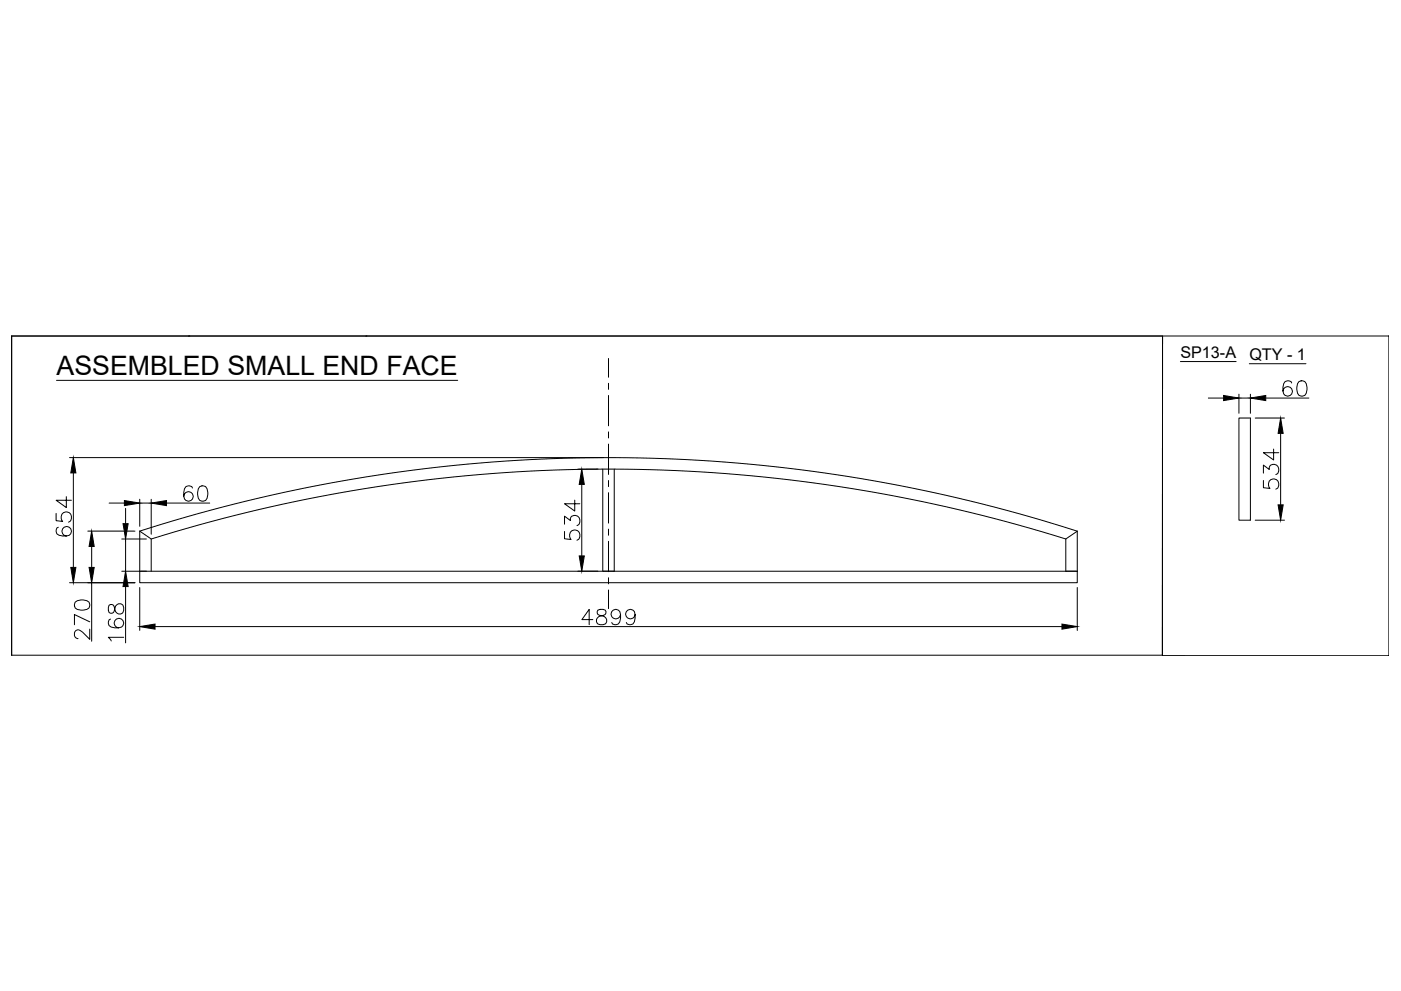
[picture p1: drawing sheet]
<svg xmlns="http://www.w3.org/2000/svg" width="594mm" height="420mm" viewBox="0 0 594 420" stroke-linecap="round" stroke-linejoin="round" font-family="sans-serif">
<defs><g id="words">
<text font-size="11.3" x="24" y="158.9">ASSEMBLED SMALL END FACE</text>
<g font-size="6.9">
<text x="500.5" y="151.8">SP13-A</text>
<text x="529.8" y="152.7">QTY - 1</text>
</g>
</g></defs>
<!-- layer: 0 -->
<g fill="none" stroke="#000" stroke-width=".42">
<path d="M4.9 142.5h488.1l-.1 135.3h-488zM4.9 142.5v135.5M4.9 142.5h583.8M80.1 142.5h.1M155.2 142.5h.1M258 152v7.9M492.9 142.5v135.5h96v-135.5M500.5 153.3h23.7M529.8 154.2h24M588.7 142.5h.1M24 161.3h170.1M258 162.5v2.6"/>
<path d="M258 167.7v12.8M512.4 168.8h6.5M525.4 177.2h4.8v43.3h-4.8zM525.4 167.1v8.1M525.4 168.8h4.8M530.2 167.1v8.1M532.3 177.2h12.4M536.7 168.8h18.3M547.7 162.4a1.86 1.86 0 0 0-1.8-1 1.86 1.86 0 0 0-1.6 1.3 4.7 4.7 0 0 0 .6 4.9 2.01 2.01 0 0 0 3-.9 2.01 2.01 0 0 0-1.4-2.7 2.01 2.01 0 0 0-2.5 1.8M550.8 161.8a2.11 2.11 0 0 1 3.1 .9 5.3 5.3 0 0 1-.6 4.9 2.11 2.11 0 0 1-3.1-.9 5.4 5.4 0 0 1 .6-4.9zM29.5 194h226.5M245.1 198.9h8.5"/>
<path d="M255.6 198.9v43.3h4.9v-43.3M258 183.1v2.6M258 188.3v12.9M540.1 190.4v4.6l-4.4-3.1h6.5M543 183.7v30.3M23.8 217.7v3.1l2.8 .3a2.29 2.29 0 0 1-.1-3.5 2.29 2.29 0 0 1 3.5 .4 2.29 2.29 0 0 1-.9 3.4M28.1 210.6v4.6l-4.3-3.1h6.5M31.1 200.5v40.1M46.3 213.3h6.5M53.3 215.5v6.5M59.3 211.7v11.4M59.3 213.3h4.8"/>
<path d="M64.1 211.7v14.8M70.6 213.3h18.3M81.6 206.9a1.91 1.91 0 0 0-2.8-.6 5.9 5.9 0 0 0-.6 5.3 2.01 2.01 0 0 0 3.3 .2 2.01 2.01 0 0 0-.8-3.2 2.01 2.01 0 0 0-2.8 1.7M84.7 206.3a2.11 2.11 0 0 1 3.1 .9 5.3 5.3 0 0 1-.6 5 2.11 2.11 0 0 1-3.1-.9 5.4 5.4 0 0 1 .6-5zM243.7 212v4.7l-4.3-3.1h6.5M246.7 205.4v30.3M258 203.7v2.6M258 208.9v12.9M535.7 203.7v3.1l2.8 .3a2.29 2.29 0 0 1 0-3.5 2.29 2.29 0 0 1 3.4 .4 2.29 2.29 0 0 1-.9 3.4M535.7 200.6v-3.4l2.5 1.9a2.09 2.09 0 0 1 2.4-2.3 2.09 2.09 0 0 1 1.6 2.9l-.3 .9-.9 .6M24.7 223.5a1.91 1.91 0 0 0-.6 2.8 5 5 0 0 0 5.9 0 2.02 2.02 0 0 0-.9-2.9 2.02 2.02 0 0 0-2.8 1.4 2.02 2.02 0 0 0 1.8 2.5M37.2 225.2h20"/>
<path d="M38.9 231.7v8.9M51.6 228.5h10.5M53.3 228.5v13.7M59.3 225.2a649.2 649.2 0 0 1 397.5 0M59.3 225.2l4.8 3.3v13.7M59.3 225.2v21.9h397.5v-4.9M239.4 225.3v3.1l2.8 .3a2.3 2.3 0 0 1-.1-3.4 2.3 2.3 0 0 1 3.4 .4 2.3 2.3 0 0 1-.9 3.3M239.4 222.2v-3.4l2.5 1.9a2.09 2.09 0 0 1 2.4-2.2 2.09 2.09 0 0 1 1.6 2.8l-.3 .9-1 .7M258 224.3v2.6M258 229.5v12.9M451.9 228.5a649.2 649.2 0 0 0-387.8 0M451.9 228.5v13.7"/>
<path d="M456.8 225.2v17M456.8 225.2l-4.9 3.3M532.3 220.5h12.4M29.5 247.1h27.7M31.9 255.3a5 5 0 0 1 5.8 0 2.11 2.11 0 0 1-.9 3.1 5.4 5.4 0 0 1-4.9-.6l-.3-1zM38.9 247.1v24.8M46.3 256.6a2.43 2.43 0 0 0 .6 3.4l1.2-.3 .3-.6a2.67 2.67 0 0 1 2.8-3.1 2.26 2.26 0 0 1 1.3 2.5 2.26 2.26 0 0 1-2.2 1.8 2.98 2.98 0 0 1-1.9-3.1 1.32 1.32 0 0 0-2.1-.6zM51.6 242.2h405.2M53.3 248.7v23.9M59.3 249.1v18.2M253.5 258.7a1.31 1.31 0 0 0 .7 2.1 2.68 2.68 0 0 1 3.1 2.8l-.4 .6a2.55 2.55 0 0 1-4-.6 2.09 2.09 0 0 1 1.9-2.5l1.2-.3a1.3 1.3 0 0 0 .6-2.1l-.9-.3zM258 245v2.5"/>
<path d="M258 250.1v8M456.8 249.1v18.2M38.1 266.7v4.4l-3.1-3.1a2.02 2.02 0 0 0-2.8-.7l-.6 1v1.2a1.63 1.63 0 0 0 1.5 1.3M38.1 263.6l-6.5-3v4.3M46.9 262.5a1.91 1.91 0 0 0-.6 2.8 5 5 0 0 0 5.8 0 2.02 2.02 0 0 0-.9-3 2.02 2.02 0 0 0-2.7 1.4 2.02 2.02 0 0 0 1.8 2.5M52.4 270.2h-6.5l1.3 1.6M65.7 265.7h384.6M251.4 262.7h-4.7l3.1-4.3v6.5M263.1 260.5a2.02 2.02 0 0 1-2.7 1.7 2.02 2.02 0 0 1-.8-3.1 2.02 2.02 0 0 1 3.2 .2 5.9 5.9 0 0 1-.6 5.3 1.91 1.91 0 0 1-2.8-.7M269.3 260.5a2.02 2.02 0 0 1-2.8 1.7 2.02 2.02 0 0 1-.7-3.1 2.02 2.02 0 0 1 3.2 .2 5.9 5.9 0 0 1-.6 5.3 1.91 1.91 0 0 1-2.8-.7"/>
</g>
<g fill="#000" stroke="#000" stroke-width=".42">
<path d="M518.9 167.7l6.5 1.1-6.5 1zM530.2 168.8l6.5-1.1v2.1zM543 177.2l1.1 6.5h-2.1zM31.1 194l1.1 6.5h-2.2zM52.8 212.2l6.5 1.1-6.5 1.1zM64.1 213.3l6.5-1.1v2.2zM246.7 198.9l1.1 6.5h-2.2zM542 214h2.1l-1.1 6.5zM38.9 225.2l1 6.5h-2.1zM52.2 222h2.1l-1 6.5zM245.6 235.7h2.2l-1.1 6.5zM30 240.6h2.2l-1.1 6.5z"/>
<path d="M37.8 240.6h2.1l-1 6.5zM53.3 242.2l1 6.5h-2.1zM59.3 265.7l6.4-1.1v2.2zM450.3 264.6l6.5 1.1-6.5 1.1z"/>
</g>
<use href="#words"/>
</svg>
